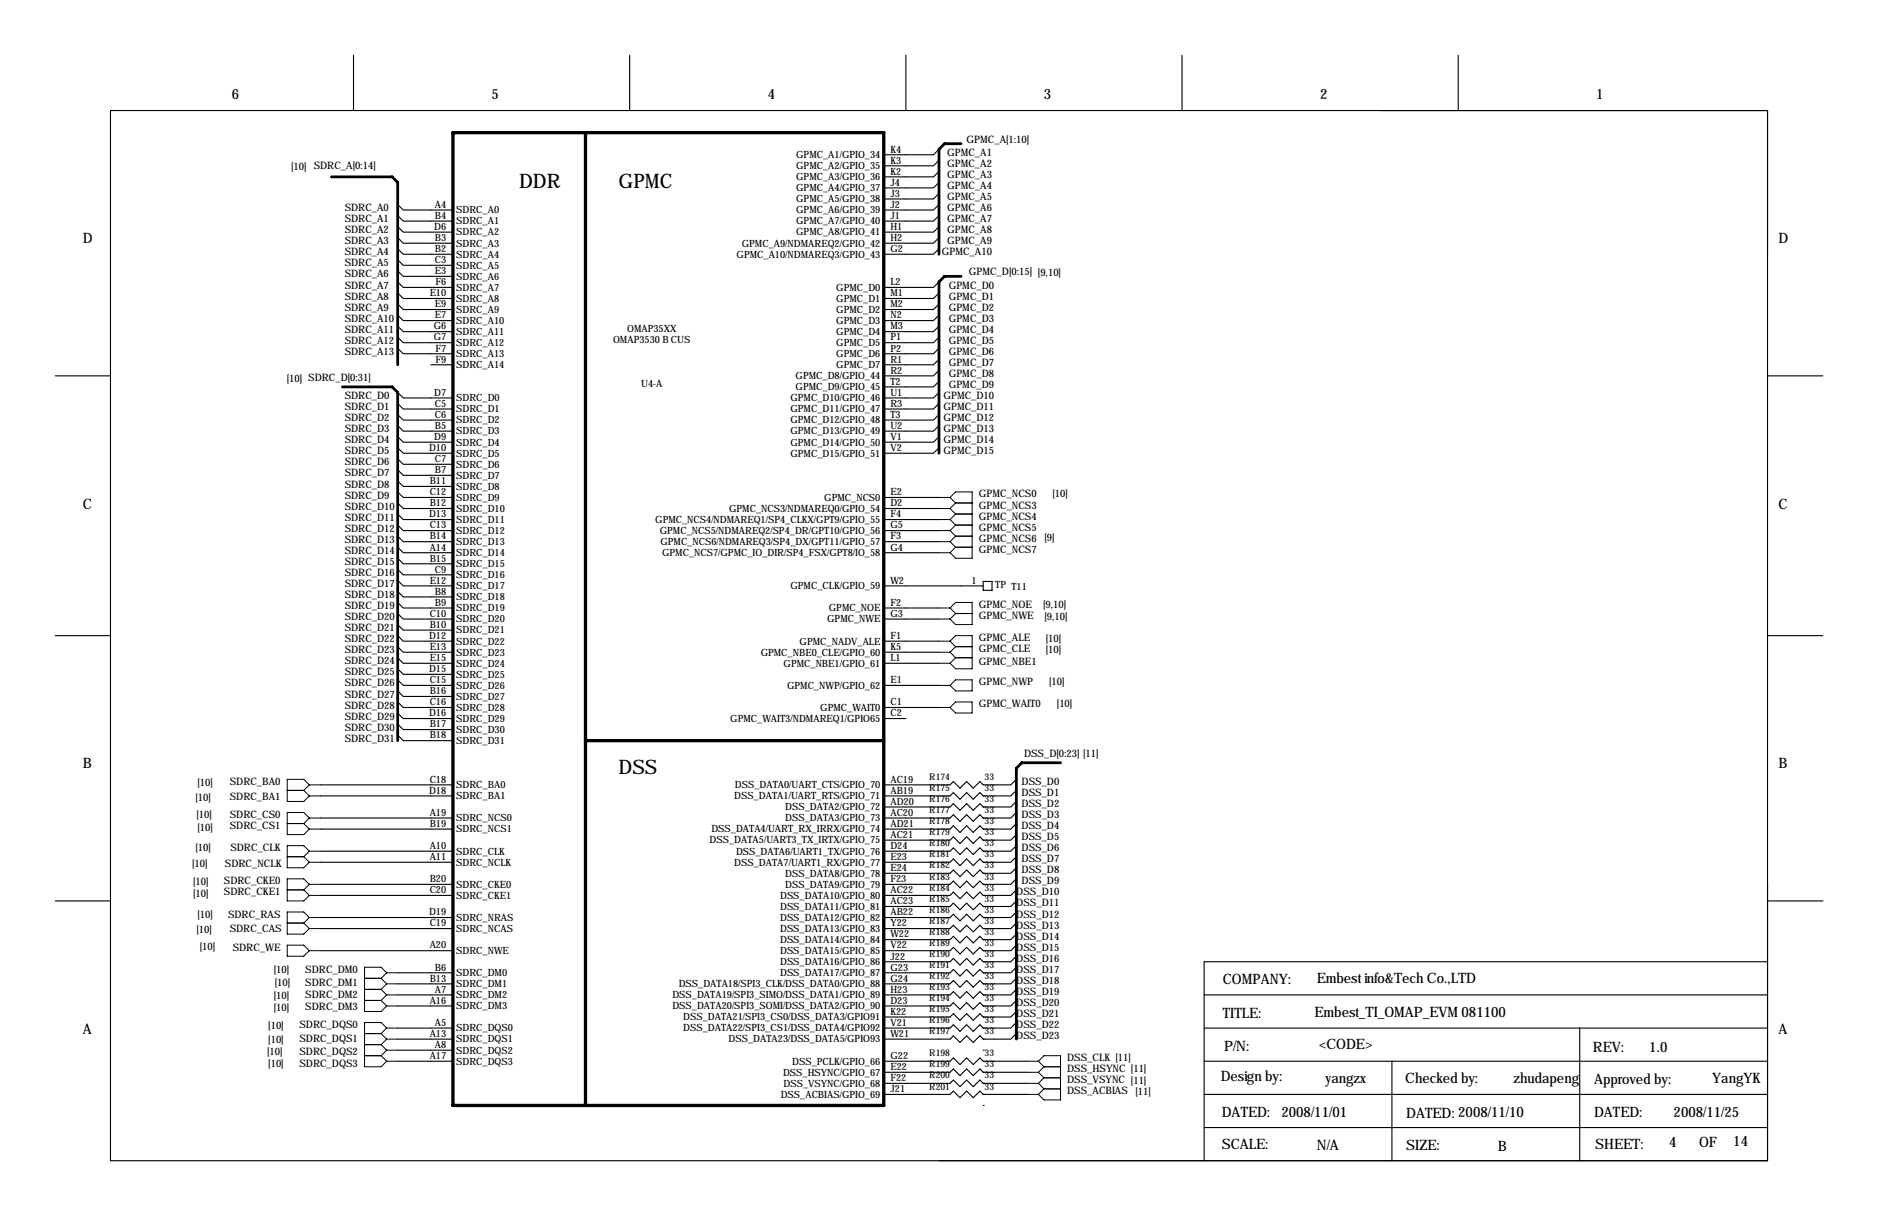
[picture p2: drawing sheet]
<svg xmlns="http://www.w3.org/2000/svg" width="432mm" height="279mm" viewBox="0 0 432 279" stroke-linecap="round" stroke-linejoin="round" font-family="sans-serif">
<defs><g id="words">
<g font-size="4.6">
<text x="119.4" y="43.2">DDR</text>
<text x="142.2" y="43.2">GPMC</text>
<text x="142.2" y="177.8">DSS</text>
</g>
<g font-size="3.3">
<text x="53.3" y="22.9">6</text>
<text x="113" y="22.9">5</text>
<text x="176.5" y="22.9">4</text>
<text x="240" y="22.9">3</text>
<text x="303.5" y="22.9">2</text>
<text x="367" y="22.9">1</text>
<text x="19" y="55.9">D</text>
<text x="408.9" y="55.9">D</text>
<text x="19" y="116.8">C</text>
<text x="408.9" y="116.8">C</text>
<text x="19" y="176.5">B</text>
<text x="408.9" y="176.5">B</text>
<text x="281.2" y="226.1">COMPANY:</text>
<text x="302.8" y="225.8">Embest info&amp;Tech Co.,LTD</text>
<text x="281.2" y="233.9">TITLE:</text>
<text x="302.3" y="233.7">Embest_TI_OMAP_EVM 081100</text>
<text x="19" y="237.5">A</text>
<text x="408.9" y="237.5">A</text>
<text x="281.4" y="241.6">P/N:</text>
<text x="303.3" y="241">&lt;CODE&gt;</text>
<text x="366.3" y="241.8">REV:</text>
<text x="379.2" y="241.8">1.0</text>
<text x="280.7" y="248.4">Design by:</text>
<text x="304.8" y="248.9">yangzx</text>
<text x="323.1" y="248.9">Checked by:</text>
<text x="348" y="248.9">zhudapeng</text>
<text x="366.5" y="249.2">Approved by:</text>
<text x="393.7" y="248.9">YangYK</text>
<text x="280.9" y="256.5">DATED:</text>
<text x="294.6" y="256.5">2008/11/01</text>
<text x="323.3" y="256.8">DATED: 2008/11/10</text>
<text x="366.5" y="256.5">DATED:</text>
<text x="384.8" y="256.6">2008/11/25</text>
<text x="280.9" y="263.9">SCALE:</text>
<text x="366.8" y="263.9">SHEET:</text>
<text x="383.8" y="263.5">4</text>
<text x="390.7" y="263.7">OF</text>
<text x="398.5" y="263.2">14</text>
<text x="302.8" y="264.2">N/A</text>
<text x="323.3" y="264.2">SIZE:</text>
<text x="344.4" y="264.5">B</text>
</g>
<g font-size="2.4">
<text x="217.8" y="35.8">GPMC_A1</text>
<text x="222.2" y="32.8">GPMC_A[1:10]</text>
<text x="67" y="39">[10] SDRC_A[0:14]</text>
<text x="217.8" y="38.4">GPMC_A2</text>
<text x="217.8" y="40.9">GPMC_A3</text>
<text x="217.8" y="43.4">GPMC_A4</text>
<text x="217.8" y="46">GPMC_A5</text>
<text x="79.2" y="48.5">SDRC_A0</text>
<text x="79.2" y="51.1">SDRC_A1</text>
<text x="79.2" y="53.6">SDRC_A2</text>
<text x="217.8" y="48.5">GPMC_A6</text>
<text x="217.8" y="51.1">GPMC_A7</text>
<text x="217.8" y="53.6">GPMC_A8</text>
<text x="79.2" y="56.1">SDRC_A3</text>
<text x="79.2" y="58.7">SDRC_A4</text>
<text x="216.5" y="58.7">GPMC_A10</text>
<text x="217.8" y="56.1">GPMC_A9</text>
<text x="79.2" y="61.2">SDRC_A5</text>
<text x="79.2" y="63.8">SDRC_A6</text>
<text x="222.8" y="63.2">GPMC_D[0:15] [9,10]</text>
<text x="79.2" y="66.3">SDRC_A7</text>
<text x="79.2" y="68.8">SDRC_A8</text>
<text x="79.2" y="71.4">SDRC_A9</text>
<text x="218.1" y="66.3">GPMC_D0</text>
<text x="218.1" y="68.8">GPMC_D1</text>
<text x="218.1" y="71.4">GPMC_D2</text>
<text x="79.2" y="73.9">SDRC_A10</text>
<text x="79.2" y="76.5">SDRC_A11</text>
<text x="218.1" y="73.9">GPMC_D3</text>
<text x="218.1" y="76.5">GPMC_D4</text>
<text x="79.2" y="79">SDRC_A12</text>
<text x="79.2" y="81.5">SDRC_A13</text>
<text x="218.1" y="79">GPMC_D5</text>
<text x="218.1" y="81.5">GPMC_D6</text>
<text x="65.9" y="87.7">[10] SDRC_D[0:31]</text>
<text x="218.1" y="84.1">GPMC_D7</text>
<text x="218.1" y="86.6">GPMC_D8</text>
<text x="218.1" y="89.2">GPMC_D9</text>
<text x="79.2" y="91.7">SDRC_D0</text>
<text x="79.2" y="94.2">SDRC_D1</text>
<text x="216.9" y="91.7">GPMC_D10</text>
<text x="216.9" y="94.2">GPMC_D11</text>
<text x="79.2" y="96.8">SDRC_D2</text>
<text x="79.2" y="99.3">SDRC_D3</text>
<text x="79.2" y="101.9">SDRC_D4</text>
<text x="216.9" y="96.8">GPMC_D12</text>
<text x="216.9" y="99.3">GPMC_D13</text>
<text x="216.9" y="101.9">GPMC_D14</text>
<text x="79.2" y="104.4">SDRC_D5</text>
<text x="79.2" y="106.9">SDRC_D6</text>
<text x="216.9" y="104.4">GPMC_D15</text>
<text x="79.2" y="109.5">SDRC_D7</text>
<text x="79.2" y="112">SDRC_D8</text>
<text x="79.2" y="114.6">SDRC_D9</text>
<text x="79.2" y="117.1">SDRC_D10</text>
<text x="79.2" y="119.6">SDRC_D11</text>
<text x="225" y="114.3">GPMC_NCS0</text>
<text x="225" y="116.8">GPMC_NCS3</text>
<text x="225" y="119.4">GPMC_NCS4</text>
<text x="242" y="114.2">[10]</text>
<text x="79.2" y="122.2">SDRC_D12</text>
<text x="79.2" y="124.7">SDRC_D13</text>
<text x="225" y="121.9">GPMC_NCS5</text>
<text x="225" y="124.5">GPMC_NCS6 [9]</text>
<text x="79.2" y="127.3">SDRC_D14</text>
<text x="79.2" y="129.8">SDRC_D15</text>
<text x="225" y="127">GPMC_NCS7</text>
<text x="79.2" y="132.3">SDRC_D16</text>
<text x="79.2" y="134.9">SDRC_D17</text>
<text x="79.2" y="137.4">SDRC_D18</text>
<text x="79.2" y="140">SDRC_D19</text>
<text x="79.2" y="142.5">SDRC_D20</text>
<text x="225" y="139.7">GPMC_NOE</text>
<text x="225" y="142.2">GPMC_NWE</text>
<text x="239.9" y="139.6">[9,10]</text>
<text x="240.1" y="142.4">[9,10]</text>
<text x="79.2" y="145">SDRC_D21</text>
<text x="79.2" y="147.6">SDRC_D22</text>
<text x="225" y="147.3">GPMC_ALE</text>
<text x="225" y="149.9">GPMC_CLE</text>
<text x="240.5" y="147.5">[10]</text>
<text x="79.2" y="150.1">SDRC_D23</text>
<text x="79.2" y="152.7">SDRC_D24</text>
<text x="79.2" y="155.2">SDRC_D25</text>
<text x="225" y="152.9">GPMC_NBE1</text>
<text x="240.5" y="150">[10]</text>
<text x="79.2" y="157.7">SDRC_D26</text>
<text x="79.2" y="160.3">SDRC_D27</text>
<text x="225" y="157.5">GPMC_NWP</text>
<text x="241.2" y="157.4">[10]</text>
<text x="79.2" y="162.8">SDRC_D28</text>
<text x="79.2" y="165.4">SDRC_D29</text>
<text x="79.2" y="167.9">SDRC_D30</text>
<text x="225" y="162.6">GPMC_WAIT0</text>
<text x="243" y="162.5">[10]</text>
<text x="79.2" y="170.4">SDRC_D31</text>
<text x="235.5" y="174">DSS_D[0:23] [11]</text>
<text x="44.9" y="184">[10]</text>
<text x="45.4" y="180.5">[10]</text>
<text x="52.8" y="180.3">SDRC_BA0</text>
<text x="52.8" y="183.9">SDRC_BA1</text>
<text x="234.9" y="180.3">DSS_D0</text>
<text x="234.9" y="182.9">DSS_D1</text>
<text x="234.9" y="185.4">DSS_D2</text>
<text x="45.2" y="187.9">[10]</text>
<text x="45.4" y="191">[10]</text>
<text x="52.8" y="188">SDRC_CS0</text>
<text x="52.8" y="190.5">SDRC_CS1</text>
<text x="234.9" y="188">DSS_D3</text>
<text x="234.9" y="190.5">DSS_D4</text>
<text x="44.9" y="195.5">[10]</text>
<text x="53" y="195.6">SDRC_CLK</text>
<text x="234.9" y="193">DSS_D5</text>
<text x="234.9" y="195.6">DSS_D6</text>
<text x="44.2" y="199.3">[10]</text>
<text x="44.4" y="203.4">[10]</text>
<text x="51.5" y="203.2">SDRC_CKE0</text>
<text x="51.7" y="199.1">SDRC_NCLK</text>
<text x="234.9" y="198.1">DSS_D7</text>
<text x="234.9" y="200.7">DSS_D8</text>
<text x="234.9" y="203.2">DSS_D9</text>
<text x="44.4" y="206.2">[10]</text>
<text x="51.5" y="205.7">SDRC_CKE1</text>
<text x="233.7" y="205.7">DSS_D10</text>
<text x="233.7" y="208.3">DSS_D11</text>
<text x="45.2" y="214.3">[10]</text>
<text x="45.4" y="211">[10]</text>
<text x="52.4" y="210.8">SDRC_RAS</text>
<text x="52.8" y="214.1">SDRC_CAS</text>
<text x="233.7" y="210.8">DSS_D12</text>
<text x="233.7" y="213.4">DSS_D13</text>
<text x="233.7" y="215.9">DSS_D14</text>
<text x="45.9" y="218.3">[10]</text>
<text x="53.5" y="218.4">SDRC_WE</text>
<text x="233.7" y="218.4">DSS_D15</text>
<text x="233.7" y="221">DSS_D16</text>
<text x="63" y="223.7">[10]</text>
<text x="63.2" y="226.5">[10]</text>
<text x="70.2" y="223.5">SDRC_DM0</text>
<text x="70.2" y="226.6">SDRC_DM1</text>
<text x="233.7" y="223.5">DSS_D17</text>
<text x="233.7" y="226.1">DSS_D18</text>
<text x="63" y="229.5">[10]</text>
<text x="63" y="232.3">[10]</text>
<text x="70.2" y="229.4">SDRC_DM2</text>
<text x="70.2" y="232.2">SDRC_DM3</text>
<text x="233.7" y="228.6">DSS_D19</text>
<text x="233.7" y="231.1">DSS_D20</text>
<text x="233.7" y="233.7">DSS_D21</text>
<text x="61.7" y="236.4">[10]</text>
<text x="61.7" y="239.7">[10]</text>
<text x="68.8" y="236.2">SDRC_DQS0</text>
<text x="68.8" y="239.5">SDRC_DQS1</text>
<text x="233.7" y="236.2">DSS_D22</text>
<text x="233.7" y="238.8">DSS_D23</text>
<text x="61.4" y="242.5">[10]</text>
<text x="61.7" y="245.3">[10]</text>
<text x="68.8" y="242.3">SDRC_DQS2</text>
<text x="68.8" y="245.1">SDRC_DQS3</text>
<text x="245.4" y="243.8">DSS_CLK [11]</text>
<text x="245.4" y="246.4">DSS_HSYNC [11]</text>
<text x="245.4" y="248.9">DSS_VSYNC [11]</text>
<text x="245.4" y="251.5">DSS_ACBIAS</text>
<text x="261.1" y="251.6">[11]</text>
</g>
<g font-size="2.3">
<text x="204.7" y="35.1">K4</text>
<text x="183.1" y="36.3">GPMC_A1/GPIO_34</text>
<text x="183.1" y="38.9">GPMC_A2/GPIO_35</text>
<text x="183.1" y="41.4">GPMC_A3/GPIO_36</text>
<text x="204.7" y="37.6">K3</text>
<text x="204.7" y="40.1">K2</text>
<text x="100" y="47.8">A4</text>
<text x="183.1" y="43.9">GPMC_A4/GPIO_37</text>
<text x="183.1" y="46.5">GPMC_A5/GPIO_38</text>
<text x="204.7" y="42.7">J4</text>
<text x="204.7" y="45.2">J3</text>
<text x="204.7" y="47.8">J2</text>
<text x="99.8" y="52.8">D6</text>
<text x="100" y="50.3">B4</text>
<text x="104.9" y="49">SDRC_A0</text>
<text x="104.9" y="51.6">SDRC_A1</text>
<text x="183.1" y="49">GPMC_A6/GPIO_39</text>
<text x="183.1" y="51.6">GPMC_A7/GPIO_40</text>
<text x="204.7" y="50.3">J1</text>
<text x="204.7" y="52.8">H1</text>
<text x="100" y="55.4">B3</text>
<text x="100" y="57.9">B2</text>
<text x="104.9" y="54.1">SDRC_A2</text>
<text x="104.9" y="56.6">SDRC_A3</text>
<text x="104.9" y="59.2">SDRC_A4</text>
<text x="169.4" y="59.2">GPMC_A10/NDMAREQ3/GPIO_43</text>
<text x="170.5" y="56.6">GPMC_A9/NDMAREQ2/GPIO_42</text>
<text x="183.1" y="54.1">GPMC_A8/GPIO_41</text>
<text x="204.7" y="55.4">H2</text>
<text x="204.7" y="57.9">G2</text>
<text x="100" y="60.5">C3</text>
<text x="100" y="63">E3</text>
<text x="100.1" y="65.5">F6</text>
<text x="104.9" y="61.7">SDRC_A5</text>
<text x="104.9" y="64.3">SDRC_A6</text>
<text x="204.7" y="65.5">L2</text>
<text x="98.8" y="68.1">E10</text>
<text x="100" y="70.6">E9</text>
<text x="104.9" y="66.8">SDRC_A7</text>
<text x="104.9" y="69.3">SDRC_A8</text>
<text x="104.9" y="71.9">SDRC_A9</text>
<text x="192.3" y="66.8">GPMC_D0</text>
<text x="192.3" y="69.3">GPMC_D1</text>
<text x="192.3" y="71.9">GPMC_D2</text>
<text x="204.7" y="68.1">M1</text>
<text x="204.7" y="70.6">M2</text>
<text x="99.7" y="75.7">G6</text>
<text x="100" y="73.2">E7</text>
<text x="104.9" y="74.4">SDRC_A10</text>
<text x="104.9" y="77">SDRC_A11</text>
<text x="144.2" y="76.2">OMAP35XX</text>
<text x="192.3" y="74.4">GPMC_D3</text>
<text x="192.3" y="77">GPMC_D4</text>
<text x="204.7" y="73.2">N2</text>
<text x="204.7" y="75.7">M3</text>
<text x="99.7" y="78.2">G7</text>
<text x="100.1" y="80.8">F7</text>
<text x="100.1" y="83.3">F9</text>
<text x="104.9" y="79.5">SDRC_A12</text>
<text x="104.9" y="82">SDRC_A13</text>
<text x="141" y="78.7">OMAP3530 B CUS</text>
<text x="192.3" y="79.5">GPMC_D5</text>
<text x="192.3" y="82">GPMC_D6</text>
<text x="204.7" y="78.2">P1</text>
<text x="204.7" y="80.8">P2</text>
<text x="204.7" y="83.3">R1</text>
<text x="104.9" y="84.6">SDRC_A14</text>
<text x="147.4" y="88.9">U4-A</text>
<text x="182.9" y="87.1">GPMC_D8/GPIO_44</text>
<text x="182.9" y="89.7">GPMC_D9/GPIO_45</text>
<text x="192.3" y="84.6">GPMC_D7</text>
<text x="204.7" y="85.9">R2</text>
<text x="204.7" y="88.4">T2</text>
<text x="99.8" y="90.9">D7</text>
<text x="100" y="93.5">C5</text>
<text x="104.9" y="92.2">SDRC_D0</text>
<text x="104.9" y="94.7">SDRC_D1</text>
<text x="181.7" y="92.2">GPMC_D10/GPIO_46</text>
<text x="181.7" y="94.7">GPMC_D11/GPIO_47</text>
<text x="204.7" y="90.9">U1</text>
<text x="204.7" y="93.5">R3</text>
<text x="99.8" y="101.1">D9</text>
<text x="100" y="96">C6</text>
<text x="100" y="98.6">B5</text>
<text x="104.9" y="97.3">SDRC_D2</text>
<text x="104.9" y="99.8">SDRC_D3</text>
<text x="181.7" y="97.3">GPMC_D12/GPIO_48</text>
<text x="181.7" y="99.8">GPMC_D13/GPIO_49</text>
<text x="204.7" y="96">T3</text>
<text x="204.7" y="98.6">U2</text>
<text x="204.7" y="101.1">V1</text>
<text x="98.7" y="103.6">D10</text>
<text x="100" y="106.2">C7</text>
<text x="104.9" y="102.4">SDRC_D4</text>
<text x="104.9" y="104.9">SDRC_D5</text>
<text x="104.9" y="107.4">SDRC_D6</text>
<text x="181.7" y="102.4">GPMC_D14/GPIO_50</text>
<text x="181.7" y="104.9">GPMC_D15/GPIO_51</text>
<text x="204.7" y="103.6">V2</text>
<text x="98.8" y="111.3">B11</text>
<text x="98.8" y="113.8">C12</text>
<text x="100" y="108.7">B7</text>
<text x="104.9" y="110">SDRC_D7</text>
<text x="104.9" y="112.5">SDRC_D8</text>
<text x="204.7" y="113.8">E2</text>
<text x="98.7" y="118.9">D13</text>
<text x="98.8" y="116.3">B12</text>
<text x="104.9" y="115.1">SDRC_D9</text>
<text x="104.9" y="117.6">SDRC_D10</text>
<text x="167.7" y="117.6">GPMC_NCS3/NDMAREQ0/GPIO_54</text>
<text x="189.5" y="115.1">GPMC_NCS0</text>
<text x="204.7" y="116.3">D2</text>
<text x="204.7" y="118.9">F4</text>
<text x="98.8" y="121.4">C13</text>
<text x="98.8" y="124">B14</text>
<text x="104.9" y="120.1">SDRC_D11</text>
<text x="104.9" y="122.7">SDRC_D12</text>
<text x="104.9" y="125.2">SDRC_D13</text>
<text x="150.7" y="120.1">GPMC_NCS4/NDMAREQ1/SP4_CLKX/GPT9/GPIO_55</text>
<text x="151.7" y="122.7">GPMC_NCS5/NDMAREQ2/SP4_DR/GPT10/GPIO_56</text>
<text x="151.8" y="125.2">GPMC_NCS6/NDMAREQ3/SP4_DX/GPT11/GPIO_57</text>
<text x="204.7" y="124">F3</text>
<text x="204.7" y="121.4">G5</text>
<text x="98.8" y="126.5">A14</text>
<text x="98.8" y="129">B15</text>
<text x="100" y="131.6">C9</text>
<text x="104.9" y="127.8">SDRC_D14</text>
<text x="104.9" y="130.3">SDRC_D15</text>
<text x="152.2" y="127.8">GPMC_NCS7/GPMC_IO_DIR/SP4_FSX/GPT8/IO_58</text>
<text x="204.7" y="126.5">G4</text>
<text x="98.8" y="134.1">E12</text>
<text x="100" y="136.7">B8</text>
<text x="104.9" y="132.8">SDRC_D16</text>
<text x="104.9" y="135.4">SDRC_D17</text>
<text x="104.9" y="137.9">SDRC_D18</text>
<text x="181.7" y="135.4">GPMC_CLK/GPIO_59</text>
<text x="204.7" y="134.1">W2</text>
<text x="223.3" y="134.1">1</text>
<text x="228.8" y="135.1">TP T11</text>
<text x="98.8" y="141.7">C10</text>
<text x="100" y="139.2">B9</text>
<text x="104.9" y="140.5">SDRC_D19</text>
<text x="104.9" y="143">SDRC_D20</text>
<text x="190.2" y="143">GPMC_NWE</text>
<text x="190.6" y="140.5">GPMC_NOE</text>
<text x="204.7" y="139.2">F2</text>
<text x="204.7" y="141.7">G3</text>
<text x="98.7" y="146.8">D12</text>
<text x="98.8" y="144.3">B10</text>
<text x="98.8" y="149.4">E13</text>
<text x="104.9" y="145.5">SDRC_D21</text>
<text x="104.9" y="148.1">SDRC_D22</text>
<text x="183.9" y="148.1">GPMC_NADV_ALE</text>
<text x="204.7" y="146.8">F1</text>
<text x="204.7" y="149.4">K5</text>
<text x="98.7" y="154.4">D15</text>
<text x="98.8" y="151.9">E15</text>
<text x="104.9" y="150.6">SDRC_D23</text>
<text x="104.9" y="153.2">SDRC_D24</text>
<text x="104.9" y="155.7">SDRC_D25</text>
<text x="174.9" y="150.6">GPMC_NBE0_CLE/GPIO_60</text>
<text x="180.2" y="153.2">GPMC_NBE1/GPIO_61</text>
<text x="204.7" y="151.9">L1</text>
<text x="98.8" y="157">C15</text>
<text x="98.8" y="159.5">B16</text>
<text x="104.9" y="158.2">SDRC_D26</text>
<text x="104.9" y="160.8">SDRC_D27</text>
<text x="181" y="158.2">GPMC_NWP/GPIO_62</text>
<text x="204.7" y="157">E1</text>
<text x="98.7" y="164.6">D16</text>
<text x="98.8" y="162.1">C16</text>
<text x="98.8" y="167.1">B17</text>
<text x="104.9" y="163.3">SDRC_D28</text>
<text x="104.9" y="165.9">SDRC_D29</text>
<text x="167.9" y="165.9">GPMC_WAIT3/NDMAREQ1/GPIO65</text>
<text x="188.6" y="163.3">GPMC_WAIT0</text>
<text x="204.7" y="162.1">C1</text>
<text x="204.7" y="164.6">C2</text>
<text x="98.8" y="169.7">B18</text>
<text x="104.9" y="168.4">SDRC_D30</text>
<text x="104.9" y="170.9">SDRC_D31</text>
<text x="98.8" y="179.8">C18</text>
<text x="204.7" y="179.8">AC19</text>
<text x="98.7" y="182.4">D18</text>
<text x="104.9" y="181.1">SDRC_BA0</text>
<text x="104.9" y="183.6">SDRC_BA1</text>
<text x="168.8" y="183.6">DSS_DATA1/UART_RTS/GPIO_71</text>
<text x="169" y="181.1">DSS_DATA0/UART_CTS/GPIO_70</text>
<text x="204.7" y="182.4">AB19</text>
<text x="204.7" y="184.9">AD20</text>
<text x="98.8" y="187.5">A19</text>
<text x="98.8" y="190">B19</text>
<text x="104.9" y="188.7">SDRC_NCS0</text>
<text x="104.9" y="191.3">SDRC_NCS1</text>
<text x="163.6" y="191.3">DSS_DATA4/UART_RX_IRRX/GPIO_74</text>
<text x="180.6" y="186.2">DSS_DATA2/GPIO_72</text>
<text x="180.6" y="188.7">DSS_DATA3/GPIO_73</text>
<text x="204.7" y="190">AD21</text>
<text x="204.7" y="187.5">AC20</text>
<text x="98.8" y="195.1">A10</text>
<text x="98.8" y="197.6">A11</text>
<text x="104.9" y="196.3">SDRC_CLK</text>
<text x="163.2" y="193.8">DSS_DATA5/UART3_TX_IRTX/GPIO_75</text>
<text x="169.2" y="196.3">DSS_DATA6/UART1_TX/GPIO_76</text>
<text x="204.7" y="192.5">AC21</text>
<text x="204.7" y="195.1">D24</text>
<text x="204.7" y="197.6">E23</text>
<text x="98.8" y="202.7">B20</text>
<text x="104.9" y="198.9">SDRC_NCLK</text>
<text x="104.9" y="204">SDRC_CKE0</text>
<text x="168.8" y="198.9">DSS_DATA7/UART1_RX/GPIO_77</text>
<text x="180.6" y="201.4">DSS_DATA8/GPIO_78</text>
<text x="180.6" y="204">DSS_DATA9/GPIO_79</text>
<text x="204.7" y="200.2">E24</text>
<text x="204.7" y="202.7">F23</text>
<text x="98.8" y="205.2">C20</text>
<text x="104.9" y="206.5">SDRC_CKE1</text>
<text x="179.4" y="206.5">DSS_DATA10/GPIO_80</text>
<text x="179.4" y="209">DSS_DATA11/GPIO_81</text>
<text x="204.7" y="205.2">AC22</text>
<text x="204.7" y="207.8">AC23</text>
<text x="98.7" y="210.3">D19</text>
<text x="98.8" y="212.9">C19</text>
<text x="104.9" y="211.6">SDRC_NRAS</text>
<text x="104.9" y="214.1">SDRC_NCAS</text>
<text x="179.4" y="211.6">DSS_DATA12/GPIO_82</text>
<text x="179.4" y="214.1">DSS_DATA13/GPIO_83</text>
<text x="204.7" y="210.3">AB22</text>
<text x="204.7" y="212.9">Y22</text>
<text x="204.7" y="215.4">W22</text>
<text x="98.8" y="217.9">A20</text>
<text x="104.9" y="219.2">SDRC_NWE</text>
<text x="179.4" y="216.7">DSS_DATA14/GPIO_84</text>
<text x="179.4" y="219.2">DSS_DATA15/GPIO_85</text>
<text x="179.4" y="221.7">DSS_DATA16/GPIO_86</text>
<text x="204.7" y="217.9">V22</text>
<text x="204.7" y="220.5">J22</text>
<text x="98.8" y="225.6">B13</text>
<text x="100" y="223">B6</text>
<text x="104.9" y="224.3">SDRC_DM0</text>
<text x="104.9" y="226.8">SDRC_DM1</text>
<text x="156.1" y="226.8">DSS_DATA18/SPI3_CLK/DSS_DATA0/GPIO_88</text>
<text x="179.4" y="224.3">DSS_DATA17/GPIO_87</text>
<text x="204.7" y="223">G23</text>
<text x="204.7" y="225.6">G24</text>
<text x="98.8" y="230.6">A16</text>
<text x="100" y="228.1">A7</text>
<text x="104.9" y="229.4">SDRC_DM2</text>
<text x="104.9" y="231.9">SDRC_DM3</text>
<text x="154.6" y="229.4">DSS_DATA19/SPI3_SIMO/DSS_DATA1/GPIO_89</text>
<text x="154.6" y="231.9">DSS_DATA20/SPI3_SOMI/DSS_DATA2/GPIO_90</text>
<text x="204.7" y="228.1">H23</text>
<text x="204.7" y="230.6">D23</text>
<text x="204.7" y="233.2">K22</text>
<text x="98.8" y="238.3">A13</text>
<text x="100" y="235.7">A5</text>
<text x="104.9" y="237">SDRC_DQS0</text>
<text x="104.9" y="239.5">SDRC_DQS1</text>
<text x="157.1" y="234.4">DSS_DATA21/SPI3_CS0/DSS_DATA3/GPIO91</text>
<text x="157.1" y="237">DSS_DATA22/SPI3_CS1/DSS_DATA4/GPIO92</text>
<text x="167.5" y="239.5">DSS_DATA23/DSS_DATA5/GPIO93</text>
<text x="204.7" y="235.7">V21</text>
<text x="204.7" y="238.3">W21</text>
<text x="98.8" y="243.3">A17</text>
<text x="100" y="240.8">A8</text>
<text x="104.9" y="242.1">SDRC_DQS2</text>
<text x="104.9" y="244.6">SDRC_DQS3</text>
<text x="182.1" y="244.6">DSS_PCLK/GPIO_66</text>
<text x="204.7" y="243.3">G22</text>
<text x="204.7" y="245.9">E22</text>
<text x="180" y="247.1">DSS_HSYNC/GPIO_67</text>
<text x="180.2" y="249.7">DSS_VSYNC/GPIO_68</text>
<text x="204.7" y="248.4">F22</text>
<text x="204.7" y="251">J21</text>
<text x="179.5" y="252.2">DSS_ACBIAS/GPIO_69</text>
</g>
<g font-size="2.1">
<text x="213.7" y="179.2">R174</text>
<text x="226.4" y="179.2">33</text>
<text x="213.7" y="181.8">R175</text>
<text x="213.7" y="184.3">R176</text>
<text x="226.4" y="181.8">33</text>
<text x="226.4" y="184.3">33</text>
<text x="213.7" y="186.8">R177</text>
<text x="213.7" y="189.4">R178</text>
<text x="213.7" y="191.9">R179</text>
<text x="226.4" y="186.8">33</text>
<text x="226.4" y="189.4">33</text>
<text x="226.4" y="191.9">33</text>
<text x="213.7" y="194.5">R180</text>
<text x="213.7" y="197">R181</text>
<text x="226.4" y="194.5">33</text>
<text x="226.4" y="197">33</text>
<text x="213.7" y="199.5">R182</text>
<text x="213.7" y="202.1">R183</text>
<text x="226.4" y="199.5">33</text>
<text x="226.4" y="202.1">33</text>
<text x="213.7" y="204.6">R184</text>
<text x="213.7" y="207.2">R185</text>
<text x="213.7" y="209.7">R186</text>
<text x="226.4" y="204.6">33</text>
<text x="226.4" y="207.2">33</text>
<text x="226.4" y="209.7">33</text>
<text x="213.7" y="212.2">R187</text>
<text x="213.7" y="214.8">R188</text>
<text x="226.4" y="212.2">33</text>
<text x="226.4" y="214.8">33</text>
<text x="213.7" y="217.3">R189</text>
<text x="213.7" y="219.9">R190</text>
<text x="226.4" y="217.3">33</text>
<text x="226.4" y="219.9">33</text>
<text x="213.7" y="222.4">R191</text>
<text x="213.7" y="224.9">R192</text>
<text x="213.7" y="227.5">R193</text>
<text x="226.4" y="222.4">33</text>
<text x="226.4" y="224.9">33</text>
<text x="226.4" y="227.5">33</text>
<text x="213.7" y="230">R194</text>
<text x="213.7" y="232.6">R195</text>
<text x="226.4" y="230">33</text>
<text x="226.4" y="232.6">33</text>
<text x="213.7" y="235.1">R196</text>
<text x="213.7" y="237.6">R197</text>
<text x="226.4" y="235.1">33</text>
<text x="226.4" y="237.6">33</text>
<text x="213.7" y="242.7">R198</text>
<text x="213.7" y="245.3">R199</text>
<text x="226.4" y="242.7">33</text>
<text x="226.4" y="245.3">33</text>
<text x="213.7" y="247.8">R200</text>
<text x="213.7" y="250.3">R201</text>
<text x="226.4" y="247.8">33</text>
<text x="226.4" y="250.3">33</text>
</g>
</g></defs>
<g fill="none" stroke="#000" stroke-width=".25">
<path d="M81.3 12.7v12.7M144.8 12.7v12.7M208.3 12.7v12.7M271.8 12.7v12.7M335.3 12.7v12.7M25.4 25.4h381v241.3h-381zM215.9 34.3l-1.3 1.3h-11.4M215.9 36.8l-1.3 1.3h-11.4M215.9 39.4l-1.3 1.2h-11.4M91.4 47l1.3 1.3h11.4M91.4 49.5l1.3 1.3h11.4M91.4 52.1l1.3 1.2h11.4"/>
<path d="M91.4 54.6l1.3 1.3h11.4M91.4 57.2l1.3 1.2h11.4M91.4 59.7l1.3 1.3h11.4M215.9 41.9l-1.3 1.3h-11.4M215.9 44.4l-1.3 1.3h-11.4M215.9 47l-1.3 1.3h-11.4M215.9 49.5l-1.3 1.3h-11.4M215.9 52.1l-1.3 1.2h-11.4M215.9 54.6l-1.3 1.3h-11.4M215.9 57.2l-1.3 1.2h-11.4M91.4 62.2l1.3 1.3h11.4M91.4 64.8l1.3 1.2h11.4"/>
<path d="M91.4 67.3l1.3 1.3h11.4M91.4 69.8l1.3 1.3h11.4M91.4 72.4l1.3 1.3h11.4M91.4 74.9l1.3 1.3h11.4M91.4 77.5l1.3 1.2h11.4M215.9 64.8l-1.3 1.2h-11.4M215.9 67.3l-1.3 1.3h-11.4M215.9 69.8l-1.3 1.3h-11.4M215.9 72.4l-1.3 1.3h-11.4M215.9 74.9l-1.3 1.3h-11.4M215.9 77.5l-1.3 1.2h-11.4M12.7 86.4h12.7"/>
<path d="M91.4 90.2l1.3 1.2h11.4M91.4 92.7l1.3 1.3h11.4M91.4 95.2l1.3 1.3h11.4M91.4 97.8l1.3 1.3h11.4M91.4 80l1.3 1.3h11.4M99.1 83.8h5M215.9 80l-1.3 1.3h-11.4M215.9 82.5l-1.3 1.3h-11.4M215.9 85.1l-1.3 1.3h-11.4M215.9 87.6l-1.3 1.3h-11.4M215.9 90.2l-1.3 1.2h-11.4M215.9 92.7l-1.3 1.3h-11.4"/>
<path d="M215.9 95.2l-1.3 1.3h-11.4M215.9 97.8l-1.3 1.3h-11.4M406.4 86.4h12.7M91.4 100.3l1.3 1.3h11.4M91.4 102.9l1.3 1.2h11.4M91.4 105.4l1.3 1.3h11.4M91.4 107.9l1.3 1.3h11.4M91.4 110.5l1.3 1.3h11.4M91.4 113l1.3 1.3h11.4M91.4 115.6l1.3 1.2h11.4M91.4 118.1l1.3 1.3h11.4M203.2 114.3h12.7"/>
<path d="M203.2 116.8h12.7M203.2 119.4h12.7M215.9 100.3l-1.3 1.3h-11.4M215.9 102.9l-1.3 1.2h-11.4M91.4 120.7l1.3 1.2h11.4M91.4 123.2l1.3 1.3h11.4M91.4 125.7l1.3 1.3h11.4M91.4 128.3l1.3 1.2h11.4M91.4 130.8l1.3 1.3h11.4M91.4 133.3l1.3 1.3h11.4M91.4 135.9l1.3 1.3h11.4M91.4 138.4l1.3 1.3h11.4"/>
<path d="M203.2 134.6h22.9M203.2 121.9h12.7M203.2 124.5h12.7M203.2 127h12.7M203.2 139.7h12.7M226.1 133.6h2v2h-2zM12.7 146h12.7M91.4 141l1.3 1.2h11.4M91.4 143.5l1.3 1.3h11.4M91.4 146l1.3 1.3h11.4M91.4 148.6l1.3 1.3h11.4M91.4 151.1l1.3 1.3h11.4"/>
<path d="M91.4 153.7l1.3 1.2h11.4M91.4 156.2l1.3 1.3h11.4M91.4 158.8l1.3 1.2h11.4M203.2 142.2h12.7M203.2 147.3h12.7M203.2 149.9h12.7M203.2 152.4h12.7M203.2 157.5h12.7M406.4 146h12.7M91.4 161.3l1.3 1.3h11.4M91.4 163.8l1.3 1.3h11.4M91.4 166.4l1.3 1.2h11.4"/>
<path d="M91.4 168.9l1.3 1.3h11.4M203.2 162.6h12.7M203.2 165.1h5.1M233.7 179.1l-1.3 1.2h-6.3l-.8-.7-1.5 1.5-1.6-1.5-1.5 1.5-1.5-1.5-.8 .7h-15.2M73.7 180.3h30.4M73.7 182.9h30.4M73.7 188h30.4M73.7 190.5h30.4M73.7 195.6h30.4M73.7 198.1h30.4M203.2 182.9h15.2l.8-.8 1.5 1.5 1.5-1.5 1.6 1.5 1.5-1.5 .8 .8M203.2 188h15.2l.8-.8 1.5 1.5 1.5-1.5 1.6 1.5 1.5-1.5 .8 .8"/>
<path d="M203.2 190.5h15.2l.8-.8 1.5 1.6 1.5-1.6 1.6 1.6 1.5-1.6 .8 .8M203.2 195.6h15.2l.8-.8 1.5 1.5 1.5-1.5 1.6 1.5 1.5-1.5 .8 .8M203.2 198.1h15.2l.8-.7 1.5 1.5 1.5-1.5 1.6 1.5 1.5-1.5 .8 .7M203.2 185.4h15.2l.8-.7 1.5 1.5 1.5-1.5 1.6 1.5 1.5-1.5 .8 .7M203.2 193h15.2l.8-.7 1.5 1.5 1.5-1.5 1.6 1.5 1.5-1.5 .8 .7M226.1 182.9h.1M226.1 185.4h.1M226.1 188h.1M226.1 190.5h.1M226.1 193h.1M226.1 195.6h.1M226.1 198.1h.1"/>
<path d="M233.7 181.6l-1.3 1.3h-6.3M233.7 184.1l-1.3 1.3h-6.3M233.7 186.7l-1.3 1.3h-6.3M233.7 189.2l-1.3 1.3h-6.3M233.7 191.8l-1.3 1.2h-6.3M233.7 194.3l-1.3 1.3h-6.3M233.7 196.8l-1.3 1.3h-6.3M233.7 199.4l-1.3 1.3h-6.3M12.7 207h12.7M73.7 203.2h30.4M73.7 205.7h30.4M73.7 210.8h30.4"/>
<path d="M73.7 213.4h30.4M73.7 218.4h30.4M203.2 203.2h15.2l.8-.8 1.5 1.6 1.5-1.6 1.6 1.6 1.5-1.6 .8 .8M203.2 205.7h15.2l.8-.7 1.5 1.5 1.5-1.5 1.6 1.5 1.5-1.5 .8 .7M203.2 210.8h15.2l.8-.7 1.5 1.5 1.5-1.5 1.6 1.5 1.5-1.5 .8 .7M203.2 213.4h15.2l.8-.8 1.5 1.5 1.5-1.5 1.6 1.5 1.5-1.5 .8 .8M203.2 218.4h15.2l.8-.7 1.5 1.5 1.5-1.5 1.6 1.5 1.5-1.5 .8 .7M203.2 200.7h15.2l.8-.8 1.5 1.5 1.5-1.5 1.6 1.5 1.5-1.5 .8 .8M203.2 208.3h15.2l.8-.8 1.5 1.5 1.5-1.5 1.6 1.5 1.5-1.5 .8 .8M203.2 215.9h15.2l.8-.8 1.5 1.6 1.5-1.6 1.6 1.6 1.5-1.6 .8 .8M226.1 200.7h.1M226.1 203.2h.1"/>
<path d="M226.1 205.7h.1M226.1 208.3h.1M226.1 210.8h.1M226.1 213.4h.1M226.1 215.9h.1M226.1 218.4h.1M233.7 201.9l-1.3 1.3h-6.3M233.7 204.5l-1.3 1.2h-6.3M233.7 207l-1.3 1.3h-6.3M233.7 209.5l-1.3 1.3h-6.3M233.7 212.1l-1.3 1.3h-6.3M233.7 214.6l-1.3 1.3h-6.3"/>
<path d="M233.7 217.2l-1.3 1.2h-6.3M233.7 219.7l-1.3 1.3h-6.3M406.5 207h12.7M91.4 236.2h12.7M91.4 228.6h12.7M91.4 223.5h12.7M91.4 226.1h12.7M91.4 231.1h12.7M91.4 238.8h12.7M203.2 236.2h15.2l.8-.7 1.5 1.5 1.5-1.5 1.6 1.5 1.5-1.5 .8 .7M203.2 228.6h15.2l.8-.8 1.5 1.6 1.5-1.6 1.6 1.6 1.5-1.6 .8 .8M203.2 221h15.2l.8-.8 1.5 1.5 1.5-1.5 1.6 1.5 1.5-1.5 .8 .8"/>
<path d="M203.2 223.5h15.2l.8-.7 1.5 1.5 1.5-1.5 1.6 1.5 1.5-1.5 .8 .7M203.2 226.1h15.2l.8-.8 1.5 1.5 1.5-1.5 1.6 1.5 1.5-1.5 .8 .8M203.2 231.1h15.2l.8-.7 1.5 1.5 1.5-1.5 1.6 1.5 1.5-1.5 .8 .7M203.2 238.8h15.2l.8-.8 1.5 1.5 1.5-1.5 1.6 1.5 1.5-1.5 .8 .8M203.2 233.7h15.2l.8-.8 1.5 1.5 1.5-1.5 1.6 1.5 1.5-1.5 .8 .8M226.1 221h.1M226.1 223.5h.1M226.1 226.1h.1M226.1 228.6h.1M226.1 231.1h.1M226.1 233.7h.1M226.1 236.2h.1"/>
<path d="M226.1 238.8h.1M233.7 222.2l-1.3 1.3h-6.3M233.7 224.8l-1.3 1.3h-6.3M233.7 227.3l-1.3 1.3h-6.3M233.7 229.9l-1.3 1.2h-6.3M233.7 232.4l-1.3 1.3h-6.3M233.7 234.9l-1.3 1.3h-6.3M233.7 237.5l-1.3 1.3h-6.3M276.9 236.2h129.5M276.9 228.6h129.5M363.2 236.2v30.5M406.4 221h-129.5v45.7"/>
<path d="M91.4 243.8h12.7M91.4 241.3h12.7M203.2 243.8h15.2l.8-.7 1.5 1.5 1.5-1.5 1.6 1.5 1.5-1.5 .8 .7h10.1M203.2 251.5h15.2l.8-.8 1.5 1.5 1.5-1.5 1.6 1.5 1.5-1.5 .8 .8M203.2 246.4h15.2l.8-.8 1.5 1.5 1.5-1.5 1.6 1.5 1.5-1.5 .8 .8M203.2 248.9h15.2l.8-.7 1.5 1.5 1.5-1.5 1.6 1.5 1.5-1.5 .8 .7M226.1 241.3h.1M226.1 246.4h.1M226.1 248.9h.1M226.1 251.5h.1M226.1 254h.1M226.1 251.5h10.1"/>
<path d="M226.1 246.4h10.1M226.1 248.9h10.1M276.9 243.8h129.5M276.9 259.1h129.5M276.9 251.5h129.5M320 243.8v22.9"/>
</g>
<path d="M104.1 30.5h99.1v223.5h-99.1zM134.6 30.5v223.5M134.6 170.2h68.6" fill="none" stroke="#000" stroke-width=".76"/>
<g fill="none" stroke="#000" stroke-width=".23">
<path d="M215.9 114.3h2.5M215.9 116.8h2.5M215.9 119.4h2.5M218.4 114.3l1.3 1.3M218.4 114.3l1.3-1.3h3.8v15.3h-3.8l-1.3-1.3M218.4 116.8l1.3 1.3M218.4 119.4l1.3 1.3M219.7 115.6h3.8M219.7 118.1h3.8M219.7 115.6l-1.3 1.2M219.7 118.1l-1.3 1.3M215.9 121.9h2.5"/>
<path d="M215.9 139.7h2.5M215.9 124.5h2.5M215.9 127h2.5M218.4 139.7l1.3-1.3h3.8v5.1h-3.8l-1.3-1.3M218.4 121.9l1.3 1.3M218.4 139.7l1.3 1.3M218.4 124.5l1.3 1.2M219.7 120.7h3.8M219.7 123.2h3.8M219.7 120.7l-1.3 1.2M219.7 125.7h3.8M219.7 123.2l-1.3 1.3"/>
<path d="M219.7 125.7l-1.3 1.3M215.9 142.2h2.5M215.9 147.3h2.5M215.9 149.9h2.5M215.9 157.5h2.5M215.9 152.4h2.5M218.4 147.3l1.3-1.3h3.8v7.7h-3.8l-1.3-1.3M218.4 147.3l1.3 1.3M218.4 149.9l1.3 1.2M219.7 156.2h3.8v2.6h-3.8l-1.3-1.3zM219.7 141h3.8M219.7 141l-1.3 1.2"/>
<path d="M219.7 148.6h3.8M219.7 151.1h3.8M219.7 148.6l-1.3 1.3M219.7 151.1l-1.3 1.3M215.9 162.6h2.5M219.7 161.3h3.8v2.5h-3.8l-1.3-1.2zM66 181.6h3.8M66 189.2h3.8M66 196.8h3.8M69.8 181.6l1.3 1.3M69.8 196.8l1.3 1.3M69.8 189.2l1.3 1.3"/>
<path d="M71.1 180.3h2.6M71.1 180.3l-1.3 1.3M71.1 180.3l-1.3-1.2h-3.8v5h3.8l1.3-1.2M71.1 188l-1.3-1.3h-3.8v5.1h3.8l1.3-1.3M71.1 195.6l-1.3-1.3h-3.8v5.1h3.8l1.3-1.3M71.1 182.9h2.6M71.1 188h2.6M71.1 188l-1.3 1.2M71.1 195.6h2.6M71.1 195.6l-1.3 1.2M71.1 198.1h2.6M71.1 190.5h2.6"/>
<path d="M66 217.2h3.8l1.3 1.2-1.3 1.3h-3.8zM66 204.5h3.8M66 212.1h3.8M69.8 212.1l1.3 1.3M69.8 204.5l1.3 1.2M71.1 203.2l-1.3-1.3h-3.8v5.1h3.8l1.3-1.3M71.1 210.8l-1.3-1.3h-3.8v5.1h3.8l1.3-1.2M71.1 203.2h2.6M71.1 203.2l-1.3 1.3M71.1 210.8h2.6M71.1 210.8l-1.3 1.3M71.1 213.4h2.6"/>
<path d="M71.1 218.4h2.6M71.1 205.7h2.6M83.8 224.8h3.8M83.8 227.3h3.8M83.8 229.9h3.8M83.8 237.5h3.8M87.6 229.9l1.3 1.2M87.6 224.8l1.3 1.3M87.6 227.3l1.3 1.3M87.6 237.5l1.3 1.3M88.9 236.2l-1.3-1.3h-3.8v10.2h3.8l1.3-1.3M88.9 223.5h2.5"/>
<path d="M88.9 223.5l-1.3 1.3M88.9 223.5l-1.3-1.3h-3.8v10.2h3.8l1.3-1.3M88.9 226.1h2.5M88.9 226.1l-1.3 1.2M88.9 228.6h2.5M88.9 228.6l-1.3 1.3M88.9 231.1h2.5M88.9 236.2h2.5M88.9 236.2l-1.3 1.3M88.9 238.8h2.5M88.9 238.8l-1.3 1.2M83.8 242.6h3.8"/>
<path d="M83.8 240h3.8M87.6 240l1.3 1.3M87.6 242.6l1.3 1.2M88.9 243.8h2.5M88.9 241.3h2.5M88.9 241.3l-1.3 1.3M236.2 243.8h2.6M236.2 246.4h2.6M236.2 248.9h2.6M236.2 251.5h2.6M238.8 243.8l1.2 1.3M238.8 243.8l1.2-1.2h3.8v10.1h-3.8l-1.2-1.2"/>
<path d="M238.8 246.4l1.2 1.2M238.8 248.9l1.2 1.3M240 245.1h3.8M240 247.6h3.8M240 245.1l-1.2 1.3M240 250.2h3.8M240 247.6l-1.2 1.3M240 250.2l-1.2 1.3"/>
</g>
<path d="M221 33h-3.8l-1.3 1.3v24.1M76.2 40.6h14l1.2 1.3v41.9M221 63.5h-3.8l-1.3 1.3v39.3M78.7 88.9h11.5l1.2 1.3v80M243.8 175.3h-8.9l-1.2 1.2v62.3" fill="none" stroke="#000" stroke-width=".63"/>
<use href="#words"/>
</svg>
